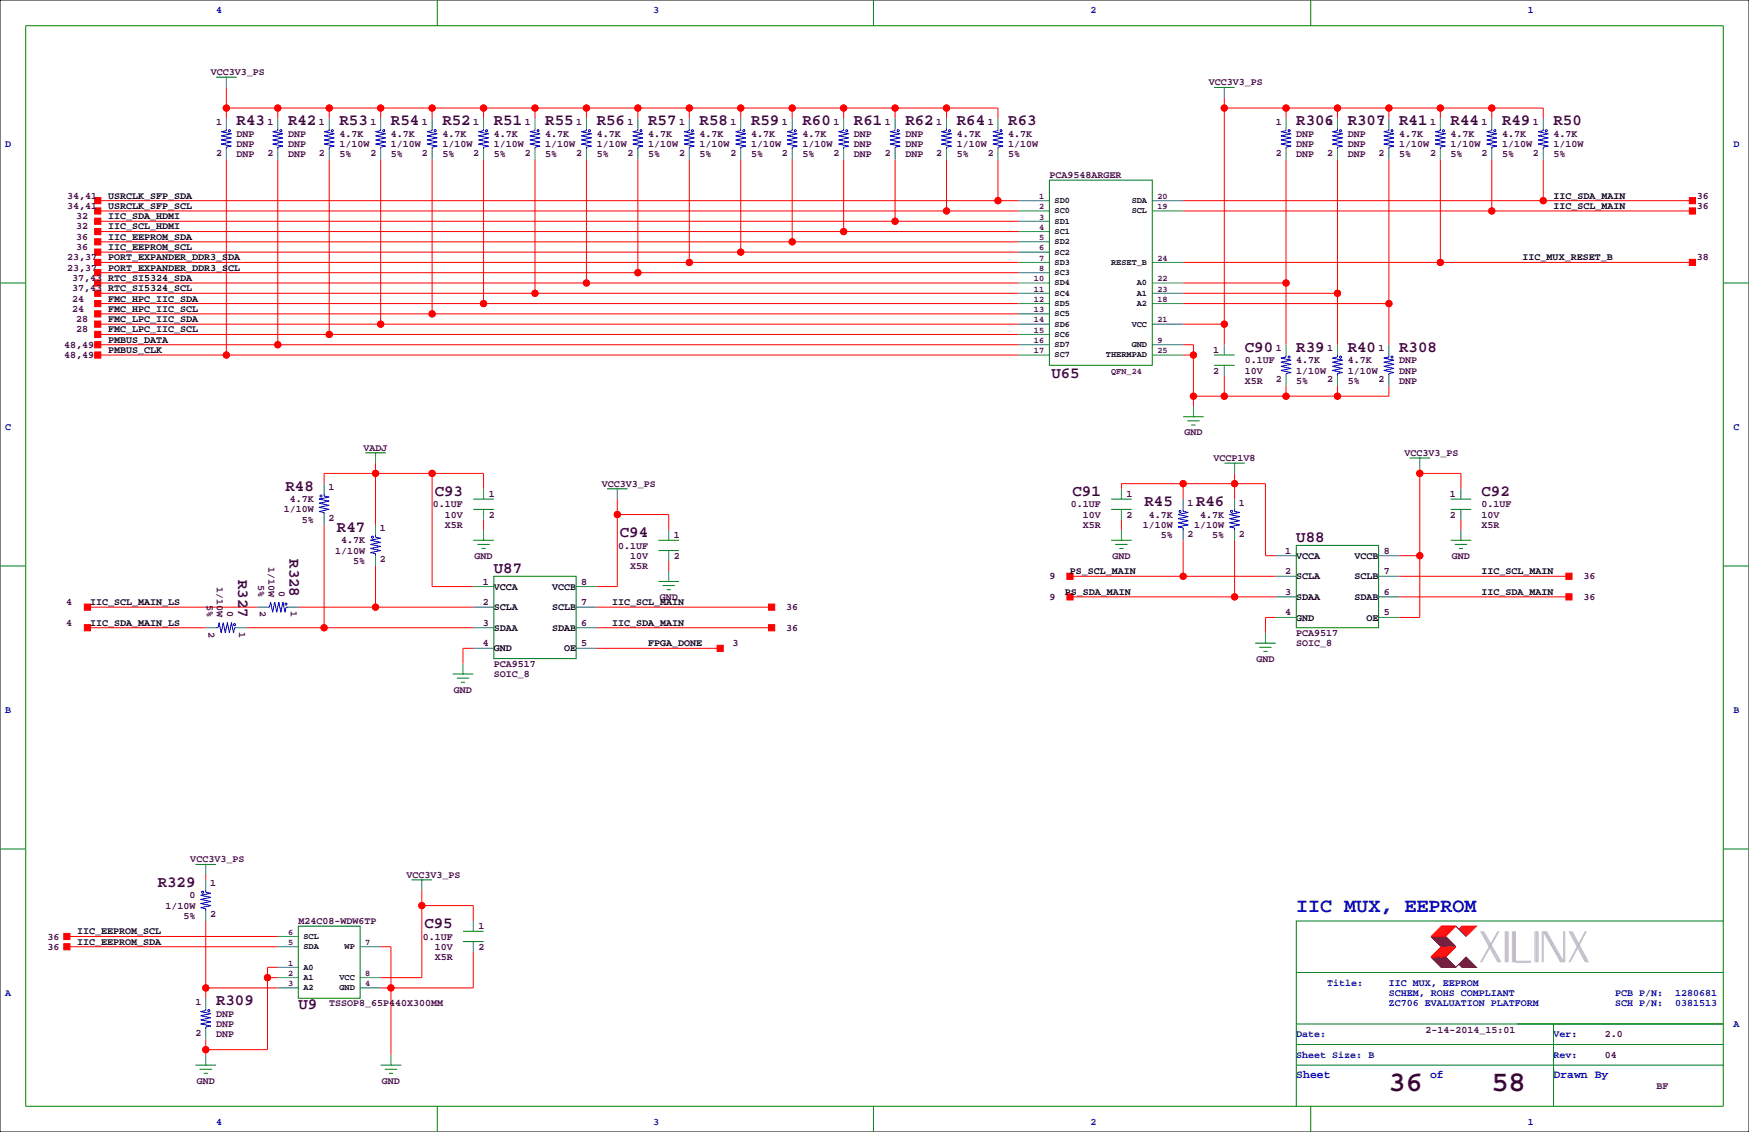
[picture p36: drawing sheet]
<svg xmlns="http://www.w3.org/2000/svg" width="432mm" height="279mm" viewBox="0 0 432 279" stroke-linecap="round" stroke-linejoin="round" font-family="sans-serif">
<defs><g id="words">
<g font-size="7.1" fill="#400040">
<text x="342.8" y="269.3">36</text>
<text x="368.2" y="269.3">58</text>
</g>
<text font-size="4.9" fill="#0000a0" x="320" y="225.1">IIC MUX, EEPROM</text>
<g font-size="3.9" fill="#400040">
<text x="58.4" y="31">R43</text>
<text x="71.1" y="31">R42</text>
<text x="83.8" y="31">R53</text>
<text x="96.5" y="31">R54</text>
<text x="109.2" y="31">R52</text>
<text x="121.9" y="31">R51</text>
<text x="134.6" y="31">R55</text>
<text x="147.3" y="31">R56</text>
<text x="160" y="31">R57</text>
<text x="172.7" y="31">R58</text>
<text x="185.4" y="31">R59</text>
<text x="198.1" y="31">R60</text>
<text x="210.8" y="31">R61</text>
<text x="223.5" y="31">R62</text>
<text x="236.2" y="31">R64</text>
<text x="248.9" y="31">R63</text>
<text x="320" y="31">R306</text>
<text x="332.7" y="31">R307</text>
<text x="345.4" y="31">R41</text>
<text x="358.1" y="31">R44</text>
<text x="370.8" y="31">R49</text>
<text x="383.5" y="31">R50</text>
<text x="307.3" y="86.8">C90</text>
<text x="320" y="86.8">R39</text>
<text x="332.7" y="86.8">R40</text>
<text x="345.4" y="86.8">R308</text>
<text x="259.6" y="93.2">U65</text>
<text x="70.5" y="121.1">R48</text>
<text x="107.3" y="122.4">C93</text>
<text x="264.8" y="122.4">C91</text>
<text x="282.6" y="124.9">R45</text>
<text x="295.3" y="124.9">R46</text>
<text x="365.8" y="122.4">C92</text>
<text x="83.2" y="131.3">R47</text>
<text x="153" y="132.6">C94</text>
<text x="320" y="133.8">U88</text>
<text x="58.8" y="143.1" transform="rotate(90 58.8 143.1)">R327</text>
<text x="71.5" y="138" transform="rotate(90 71.5 138)">R328</text>
<text x="121.9" y="141.4">U87</text>
<text x="38.9" y="218.9">R329</text>
<text x="104.8" y="229.1">C95</text>
<text x="53.3" y="248.1">R309</text>
<text x="73.7" y="249.1">U9</text>
</g>
<g font-size="2.8" fill="#0000a0">
<text x="320" y="266.1">Sheet</text>
<text x="353.1" y="266.1">of</text>
<text x="383.5" y="266.1">Drawn By</text>
</g>
<g font-size="2.5" fill="#0000a0">
<text x="53.3" y="3.3">4</text>
<text x="161.3" y="3.3">3</text>
<text x="269.2" y="3.3">2</text>
<text x="377.2" y="3.3">1</text>
<text x="1.3" y="36.3">D</text>
<text x="428" y="36.3">D</text>
<text x="1.3" y="106.2">C</text>
<text x="428" y="106.2">C</text>
<text x="1.3" y="176">B</text>
<text x="428" y="176">B</text>
<text x="1.3" y="245.9">A</text>
<text x="327.7" y="243.3">Title:</text>
<text x="342.9" y="245.9">SCHEM, ROHS COMPLIANT</text>
<text x="342.9" y="243.3">IIC MUX, EEPROM</text>
<text x="398.8" y="245.9">PCB P/N:</text>
<text x="413.6" y="245.9">1280681</text>
<text x="342.9" y="248.4">ZC706 EVALUATION PLATFORM</text>
<text x="398.8" y="248.4">SCH P/N:</text>
<text x="413.6" y="248.4">0381513</text>
<text x="320" y="256">Date:</text>
<text x="383.5" y="256">Ver:</text>
<text x="428" y="253.5">A</text>
<text x="320" y="261.1">Sheet Size: B</text>
<text x="383.5" y="261.1">Rev:</text>
<text x="53.3" y="277.6">4</text>
<text x="161.3" y="277.6">3</text>
<text x="269.2" y="277.6">2</text>
<text x="377.2" y="277.6">1</text>
</g>
<g font-size="2.5" fill="#400040">
<text x="52.1" y="18.5">VCC3V3_PS</text>
<text x="298.5" y="21.1">VCC3V3_PS</text>
<text x="53.3" y="30.8">1</text>
<text x="58.4" y="33.8">DNP</text>
<text x="66" y="30.8">1</text>
<text x="71.1" y="33.8">DNP</text>
<text x="78.7" y="30.8">1</text>
<text x="83.8" y="33.8">4.7K</text>
<text x="91.4" y="30.8">1</text>
<text x="96.5" y="33.8">4.7K</text>
<text x="104.1" y="30.8">1</text>
<text x="109.2" y="33.8">4.7K</text>
<text x="116.8" y="30.8">1</text>
<text x="121.9" y="33.8">4.7K</text>
<text x="129.5" y="30.8">1</text>
<text x="134.6" y="33.8">4.7K</text>
<text x="142.2" y="30.8">1</text>
<text x="147.3" y="33.8">4.7K</text>
<text x="154.9" y="30.8">1</text>
<text x="160" y="33.8">4.7K</text>
<text x="167.6" y="30.8">1</text>
<text x="172.7" y="33.8">4.7K</text>
<text x="180.3" y="30.8">1</text>
<text x="185.4" y="33.8">4.7K</text>
<text x="193" y="30.8">1</text>
<text x="198.1" y="33.8">4.7K</text>
<text x="205.7" y="30.8">1</text>
<text x="210.8" y="33.8">DNP</text>
<text x="218.4" y="30.8">1</text>
<text x="223.5" y="33.8">DNP</text>
<text x="231.1" y="30.8">1</text>
<text x="236.2" y="33.8">4.7K</text>
<text x="243.8" y="30.8">1</text>
<text x="248.9" y="33.8">4.7K</text>
<text x="315" y="30.8">1</text>
<text x="320" y="33.8">DNP</text>
<text x="327.7" y="30.8">1</text>
<text x="332.7" y="33.8">DNP</text>
<text x="340.4" y="30.8">1</text>
<text x="345.4" y="33.8">4.7K</text>
<text x="353.1" y="30.8">1</text>
<text x="358.1" y="33.8">4.7K</text>
<text x="365.8" y="30.8">1</text>
<text x="370.8" y="33.8">4.7K</text>
<text x="378.5" y="30.8">1</text>
<text x="383.5" y="33.8">4.7K</text>
<text x="53.3" y="38.4">2</text>
<text x="58.4" y="38.9">DNP</text>
<text x="58.4" y="36.3">DNP</text>
<text x="66" y="38.4">2</text>
<text x="71.1" y="36.3">DNP</text>
<text x="71.1" y="38.9">DNP</text>
<text x="78.7" y="38.4">2</text>
<text x="83.8" y="38.9">5%</text>
<text x="83.8" y="36.3">1/10W</text>
<text x="91.4" y="38.4">2</text>
<text x="96.5" y="36.3">1/10W</text>
<text x="96.5" y="38.9">5%</text>
<text x="104.1" y="38.4">2</text>
<text x="109.2" y="36.3">1/10W</text>
<text x="109.2" y="38.9">5%</text>
<text x="116.8" y="38.4">2</text>
<text x="121.9" y="38.9">5%</text>
<text x="121.9" y="36.3">1/10W</text>
<text x="129.5" y="38.4">2</text>
<text x="134.6" y="38.9">5%</text>
<text x="134.6" y="36.3">1/10W</text>
<text x="142.2" y="38.4">2</text>
<text x="147.3" y="36.3">1/10W</text>
<text x="147.3" y="38.9">5%</text>
<text x="154.9" y="38.4">2</text>
<text x="160" y="38.9">5%</text>
<text x="160" y="36.3">1/10W</text>
<text x="167.6" y="38.4">2</text>
<text x="172.7" y="36.3">1/10W</text>
<text x="172.7" y="38.9">5%</text>
<text x="180.3" y="38.4">2</text>
<text x="185.4" y="36.3">1/10W</text>
<text x="185.4" y="38.9">5%</text>
<text x="193" y="38.4">2</text>
<text x="198.1" y="38.9">5%</text>
<text x="198.1" y="36.3">1/10W</text>
<text x="205.7" y="38.4">2</text>
<text x="210.8" y="36.3">DNP</text>
<text x="210.8" y="38.9">DNP</text>
<text x="218.4" y="38.4">2</text>
<text x="223.5" y="38.9">DNP</text>
<text x="223.5" y="36.3">DNP</text>
<text x="231.1" y="38.4">2</text>
<text x="236.2" y="38.9">5%</text>
<text x="236.2" y="36.3">1/10W</text>
<text x="243.8" y="38.4">2</text>
<text x="248.9" y="36.3">1/10W</text>
<text x="248.9" y="38.9">5%</text>
<text x="315" y="38.4">2</text>
<text x="320" y="36.3">DNP</text>
<text x="320" y="38.9">DNP</text>
<text x="327.7" y="38.4">2</text>
<text x="332.7" y="38.9">DNP</text>
<text x="332.7" y="36.3">DNP</text>
<text x="340.4" y="38.4">2</text>
<text x="345.4" y="38.9">5%</text>
<text x="345.4" y="36.3">1/10W</text>
<text x="353.1" y="38.4">2</text>
<text x="358.1" y="36.3">1/10W</text>
<text x="358.1" y="38.9">5%</text>
<text x="365.8" y="38.4">2</text>
<text x="370.8" y="38.9">5%</text>
<text x="370.8" y="36.3">1/10W</text>
<text x="378.5" y="38.4">2</text>
<text x="383.5" y="36.3">1/10W</text>
<text x="383.5" y="38.9">5%</text>
<text x="259.1" y="43.9">PCA9548ARGER</text>
<text x="16.6" y="49">34,41</text>
<text x="16.6" y="51.6">34,41</text>
<text x="418.9" y="51.6">36</text>
<text x="418.9" y="49">36</text>
<text x="18.8" y="56.6">32</text>
<text x="18.8" y="54.1">32</text>
<text x="18.8" y="59.2">36</text>
<text x="16.6" y="64.3">23,37</text>
<text x="18.8" y="61.7">36</text>
<text x="418.9" y="64.3">38</text>
<text x="16.6" y="66.8">23,37</text>
<text x="17.8" y="69.3">37,43 RTC_SI5324_SDA</text>
<text x="17.8" y="71.9">37,43 RTC_SI5324_SCL</text>
<text x="17.8" y="77">24</text>
<text x="17.8" y="74.4">24</text>
<text x="18.8" y="79.5">28</text>
<text x="18.8" y="82">28</text>
<text x="15.9" y="88.4">48,49</text>
<text x="15.9" y="85.9">48,49</text>
<text x="299.5" y="87.1">1</text>
<text x="307.3" y="89.7">0.1UF</text>
<text x="315" y="86.7">1</text>
<text x="320" y="89.7">4.7K</text>
<text x="327.7" y="86.7">1</text>
<text x="332.7" y="89.7">4.7K</text>
<text x="340.4" y="86.7">1</text>
<text x="345.4" y="89.7">DNP</text>
<text x="299.5" y="92.2">2</text>
<text x="307.3" y="92.2">10V</text>
<text x="307.3" y="94.7">X5R</text>
<text x="315" y="94.3">2</text>
<text x="320" y="94.7">5%</text>
<text x="320" y="92.2">1/10W</text>
<text x="327.7" y="94.3">2</text>
<text x="332.7" y="92.2">1/10W</text>
<text x="332.7" y="94.7">5%</text>
<text x="340.4" y="94.3">2</text>
<text x="345.4" y="92.2">DNP</text>
<text x="345.4" y="94.7">DNP</text>
<text x="292.4" y="107.4">GND</text>
<text x="89.7" y="111.3">VADJ</text>
<text x="299.6" y="113.8">VCCP1V8</text>
<text x="346.7" y="112.5">VCC3V3_PS</text>
<text x="71.5" y="124">4.7K</text>
<text x="81.1" y="121">1</text>
<text x="106.9" y="125.2">0.1UF</text>
<text x="120.6" y="122.7">1</text>
<text x="148.6" y="120.1">VCC3V3_PS</text>
<text x="264.4" y="125.2">0.1UF</text>
<text x="278.1" y="122.7">1</text>
<text x="293.2" y="124.8">1</text>
<text x="305.9" y="124.8">1</text>
<text x="357.9" y="122.7">1</text>
<text x="365.8" y="125.2">0.1UF</text>
<text x="70.1" y="126.5">1/10W</text>
<text x="74.5" y="129">5%</text>
<text x="81.1" y="128.6">2</text>
<text x="93.8" y="131.2">1</text>
<text x="109.9" y="130.3">X5R</text>
<text x="109.9" y="127.8">10V</text>
<text x="120.6" y="127.8">2</text>
<text x="267.3" y="130.3">X5R</text>
<text x="267.3" y="127.8">10V</text>
<text x="278.1" y="127.8">2</text>
<text x="282.2" y="130.3">1/10W</text>
<text x="283.6" y="127.8">4.7K</text>
<text x="294.9" y="130.3">1/10W</text>
<text x="296.3" y="127.8">4.7K</text>
<text x="357.9" y="127.8">2</text>
<text x="365.8" y="127.8">10V</text>
<text x="365.8" y="130.3">X5R</text>
<text x="82.8" y="136.7">1/10W</text>
<text x="84.2" y="134.1">4.7K</text>
<text x="117.2" y="137.9">GND</text>
<text x="152.6" y="135.4">0.1UF</text>
<text x="155.6" y="137.9">10V</text>
<text x="166.4" y="137.9">2</text>
<text x="166.4" y="132.8">1</text>
<text x="274.6" y="137.9">GND</text>
<text x="286.6" y="132.8">5%</text>
<text x="293.2" y="132.4">2</text>
<text x="299.3" y="132.8">5%</text>
<text x="305.9" y="132.4">2</text>
<text x="317.3" y="136.7">1</text>
<text x="341.6" y="136.7">8</text>
<text x="358.5" y="137.9">GND</text>
<text x="66.3" y="139.9" transform="rotate(90 66.3 139.9)">1/10W</text>
<text x="87.2" y="139.2">5%</text>
<text x="93.8" y="138.8">2</text>
<text x="155.6" y="140.5">X5R</text>
<text x="259.1" y="142.9">9</text>
<text x="317.3" y="141.7">2</text>
<text x="341.6" y="141.7">7</text>
<text x="390.9" y="143">36</text>
<text x="16.3" y="149.4">4</text>
<text x="51" y="149.4" transform="rotate(90 51 149.4)">5%</text>
<text x="53.6" y="145" transform="rotate(90 53.6 145)">1/10W</text>
<text x="63.7" y="144.4" transform="rotate(90 63.7 144.4)">5%</text>
<text x="68.8" y="145.8" transform="rotate(90 68.8 145.8)">0</text>
<text x="119.2" y="149.4">2</text>
<text x="119.2" y="144.3">1</text>
<text x="143.5" y="149.4">7</text>
<text x="143.5" y="144.3">8</text>
<text x="162.9" y="148.1">GND</text>
<text x="259.1" y="148">9</text>
<text x="317.3" y="146.8">3</text>
<text x="341.6" y="146.8">6</text>
<text x="390.9" y="148.1">36</text>
<text x="16.3" y="154.4">4</text>
<text x="51.4" y="156" transform="rotate(90 51.4 156)">2</text>
<text x="56.1" y="150.9" transform="rotate(90 56.1 150.9)">0</text>
<text x="59.1" y="156" transform="rotate(90 59.1 156)">1</text>
<text x="64.1" y="150.9" transform="rotate(90 64.1 150.9)">2</text>
<text x="71.8" y="150.9" transform="rotate(90 71.8 150.9)">1</text>
<text x="119.2" y="154.4">3</text>
<text x="143.5" y="154.4">6</text>
<text x="194.1" y="150.6">36</text>
<text x="194.1" y="155.7">36</text>
<text x="317.3" y="151.9">4</text>
<text x="341.6" y="151.9">5</text>
<text x="119.2" y="159.5">4</text>
<text x="143.5" y="159.5">5</text>
<text x="180.9" y="159.5">3</text>
<text x="320" y="157">PCA9517</text>
<text x="320" y="159.5">SOIC_8</text>
<text x="121.9" y="164.6">PCA9517</text>
<text x="121.9" y="167.1">SOIC_8</text>
<text x="310.2" y="163.3">GND</text>
<text x="112.1" y="170.9">GND</text>
<text x="47" y="212.9">VCC3V3_PS</text>
<text x="46.8" y="221.7">0</text>
<text x="51.9" y="218.8">1</text>
<text x="100.3" y="216.7">VCC3V3_PS</text>
<text x="40.9" y="224.3">1/10W</text>
<text x="45.3" y="226.8">5%</text>
<text x="51.9" y="226.4">2</text>
<text x="11.7" y="231.9">36</text>
<text x="73.7" y="228.1">M24C08-WDW6TP</text>
<text x="104.4" y="231.9">0.1UF</text>
<text x="118.1" y="229.4">1</text>
<text x="11.7" y="234.4">36</text>
<text x="107.3" y="237">X5R</text>
<text x="107.3" y="234.4">10V</text>
<text x="118.1" y="234.4">2</text>
<text x="48.3" y="248">1</text>
<text x="53.3" y="251">DNP</text>
<text x="81.3" y="248.4">TSSOP8_65P440X300MM</text>
<text x="48.3" y="255.6">2</text>
<text x="53.3" y="256">DNP</text>
<text x="53.3" y="253.5">DNP</text>
<text x="351.9" y="255">2-14-2014_15:01</text>
<text x="396.2" y="256">2.0</text>
<text x="396.2" y="261.1">04</text>
<text x="48.6" y="267.5">GND</text>
<text x="94.3" y="267.5">GND</text>
<text x="408.9" y="268.7">BF</text>
</g>
<g font-size="2.5">
<text x="26.7" y="49">USRCLK_SFP_SDA</text>
<text x="26.7" y="51.6">USRCLK_SFP_SCL</text>
<text x="383.5" y="51.6">IIC_SCL_MAIN</text>
<text x="383.5" y="49">IIC_SDA_MAIN</text>
<text x="26.7" y="56.6">IIC_SCL_HDMI</text>
<text x="26.7" y="54.1">IIC_SDA_HDMI</text>
<text x="26.7" y="59.2">IIC_EEPROM_SDA</text>
<text x="26.7" y="64.3">PORT_EXPANDER_DDR3_SDA</text>
<text x="26.7" y="61.7">IIC_EEPROM_SCL</text>
<text x="375.9" y="64.3">IIC_MUX_RESET_B</text>
<text x="26.7" y="66.8">PORT_EXPANDER_DDR3_SCL</text>
<text x="26.7" y="77">FMC_HPC_IIC_SCL</text>
<text x="26.7" y="74.4">FMC_HPC_IIC_SDA</text>
<text x="26.7" y="79.5">FMC_LPC_IIC_SDA</text>
<text x="26.7" y="82">FMC_LPC_IIC_SCL</text>
<text x="26.7" y="87.1">PMBUS_CLK</text>
<text x="26.7" y="84.6">PMBUS_DATA</text>
<text x="320" y="137.9">VCCA</text>
<text x="334.4" y="137.9">VCCB</text>
<text x="264.2" y="141.7">PS_SCL_MAIN</text>
<text x="320" y="143">SCLA</text>
<text x="334.4" y="143">SCLB</text>
<text x="365.8" y="141.7">IIC_SCL_MAIN</text>
<text x="22.2" y="149.4">IIC_SCL_MAIN_LS</text>
<text x="121.9" y="145.5">VCCA</text>
<text x="136.3" y="145.5">VCCB</text>
<text x="151.1" y="149.4">IIC_SCL_MAIN</text>
<text x="262.9" y="146.8">PS_SDA_MAIN</text>
<text x="320" y="148.1">SDAA</text>
<text x="334.4" y="148.1">SDAB</text>
<text x="365.8" y="146.8">IIC_SDA_MAIN</text>
<text x="22.2" y="154.4">IIC_SDA_MAIN_LS</text>
<text x="121.9" y="150.6">SCLA</text>
<text x="121.9" y="155.7">SDAA</text>
<text x="136.3" y="155.7">SDAB</text>
<text x="136.3" y="150.6">SCLB</text>
<text x="151.1" y="154.4">IIC_SDA_MAIN</text>
<text x="320" y="153.2">GND</text>
<text x="337.4" y="153.2">OE</text>
<text x="121.9" y="160.8">GND</text>
<text x="139.3" y="160.8">OE</text>
<text x="160" y="159.5">FPGA_DONE</text>
<text x="19" y="230.6">IIC_EEPROM_SCL</text>
<text x="19" y="233.2">IIC_EEPROM_SDA</text>
</g>
<g font-size="2.1" fill="#400040">
<text x="256.5" y="49.1">1</text>
<text x="256.5" y="51.6">2</text>
<text x="285.8" y="51.6">19</text>
<text x="285.8" y="49.1">20</text>
<text x="256.5" y="54.2">3</text>
<text x="256.5" y="56.7">4</text>
<text x="256.5" y="59.3">5</text>
<text x="256.5" y="61.8">6</text>
<text x="256.5" y="64.3">7</text>
<text x="285.8" y="64.3">24</text>
<text x="255.3" y="69.4">10</text>
<text x="255.3" y="72">11</text>
<text x="256.5" y="66.9">8</text>
<text x="285.8" y="72">23</text>
<text x="285.8" y="69.4">22</text>
<text x="255.3" y="74.5">12</text>
<text x="255.3" y="77">13</text>
<text x="285.8" y="74.5">18</text>
<text x="255.3" y="79.6">14</text>
<text x="255.3" y="82.1">15</text>
<text x="285.8" y="79.6">21</text>
<text x="255.3" y="84.7">16</text>
<text x="255.3" y="87.2">17</text>
<text x="285.8" y="87.2">25</text>
<text x="285.8" y="84.7">9</text>
<text x="274.3" y="92.3">QFN_24</text>
<text x="71.1" y="230.7">6</text>
<text x="71.1" y="233.2">5</text>
<text x="90.2" y="233.2">7</text>
<text x="71.1" y="238.3">1</text>
<text x="71.1" y="240.9">2</text>
<text x="71.1" y="243.4">3</text>
<text x="90.2" y="240.9">8</text>
<text x="90.2" y="243.4">4</text>
</g>
<g font-size="2.1">
<text x="260.3" y="50.1">SD0</text>
<text x="260.3" y="52.7">SC0</text>
<text x="279.4" y="52.7">SCL</text>
<text x="279.4" y="50.1">SDA</text>
<text x="260.3" y="55.2">SD1</text>
<text x="260.3" y="57.7">SC1</text>
<text x="260.3" y="60.3">SD2</text>
<text x="260.3" y="62.8">SC2</text>
<text x="260.3" y="65.4">SD3</text>
<text x="274.3" y="65.4">RESET_B</text>
<text x="260.3" y="70.4">SD4</text>
<text x="260.3" y="67.9">SC3</text>
<text x="280.7" y="70.4">A0</text>
<text x="260.3" y="75.5">SD5</text>
<text x="260.3" y="73">SC4</text>
<text x="280.7" y="73">A1</text>
<text x="280.7" y="75.5">A2</text>
<text x="260.3" y="80.6">SD6</text>
<text x="260.3" y="83.1">SC6</text>
<text x="260.3" y="78.1">SC5</text>
<text x="279.4" y="80.6">VCC</text>
<text x="260.3" y="85.7">SD7</text>
<text x="260.3" y="88.2">SC7</text>
<text x="273.1" y="88.2">THERMPAD</text>
<text x="279.4" y="85.7">GND</text>
<text x="74.9" y="231.7">SCL</text>
<text x="74.9" y="234.3">SDA</text>
<text x="74.9" y="239.4">A0</text>
<text x="85.1" y="234.3">WP</text>
<text x="74.9" y="241.9">A1</text>
<text x="74.9" y="244.4">A2</text>
<text x="83.8" y="241.9">VCC</text>
<text x="83.8" y="244.4">GND</text>
</g>
</g></defs>
<path d="M0 0h431.8v279.4h-431.8z" fill="none" stroke="#000" stroke-width=".25"/>
<g fill="none" stroke="#f00" stroke-width=".25">
<path d="M55.9 26.7h190.5v2.5M55.9 21.6v7.6M55.9 39.4v48.2M68.6 26.7v2.5M68.6 39.4v45.7M81.3 26.7v2.5M81.3 39.4v43.1M94 26.7v2.5M94 39.4v40.6M106.7 26.7v2.5M106.7 39.4v38.1M119.4 26.7v2.5"/>
<path d="M119.4 39.4v35.5M132.1 26.7v2.5M132.1 39.4v33M144.8 26.7v2.5M144.8 39.4v30.4M157.5 26.7v2.5M157.5 39.4v27.9M170.2 26.7v2.5M170.2 39.4v25.4M182.9 26.7v2.5M182.9 39.4v22.8M195.6 26.7v2.5"/>
<path d="M195.6 39.4v20.3M208.3 26.7v2.5M208.3 39.4v17.8M221 26.7v2.5M221 39.4v15.2M233.7 26.7v2.5M233.7 39.4v12.7M246.4 39.4v10.1M302.3 26.7h78.7v2.5M302.3 24.1v61M317.5 26.7v2.5M317.5 39.4v45.7"/>
<path d="M330.2 26.7v2.5M330.2 39.4v45.7M342.9 26.7v2.5M342.9 39.4v45.7M355.6 26.7v2.5M355.6 39.4v25.4M368.3 26.7v2.5M368.3 39.4v12.7M381 39.4v10.1M24.1 49.5h227.4M24.1 52.1h227.4M24.1 59.7h227.4"/>
<path d="M24.1 54.6h227.4M24.1 57.2h227.4M292.1 49.5h125.7M292.1 52.1h125.7M24.1 72.4h227.4M24.1 74.9h227.4M24.1 69.8h227.4M24.1 64.8h227.4M24.1 62.2h227.4M24.1 77.5h227.4M24.1 67.3h227.4M292.1 72.4h38.1"/>
<path d="M292.1 74.9h50.8M292.1 69.8h25.4M292.1 64.8h125.7M24.1 80h227.4M24.1 85.1h227.4M24.1 87.6h227.4M24.1 82.5h227.4M292.1 80h10.2M292.1 85.1h2.5v15.2M292.1 87.6h2.5M302.3 92.7v5.1M317.5 95.2v2.6"/>
<path d="M330.2 95.2v2.6M342.9 95.2v2.6h-48.3M80 119.4v-2.6h39.4v3.9M92.7 114.3v15.2M106.7 116.8v28h10.1M292.1 119.4v3.8M304.8 116.8v6.4M350.5 116.8h10.2v3.9M350.5 115.6v36.8h-5.1M80 129.5v25.4M92.7 139.7v10.2M119.4 128.3v2.5"/>
<path d="M152.4 127h12.7v3.8M152.4 123.2v21.6h-5.1M165.1 138.4v2.6M276.9 120.7v-1.3h35.5v17.8h2.6M276.9 128.3v2.5M292.1 133.3v8.9M304.8 133.3v14M345.4 137.2h5.1M360.7 128.3v2.5M21.6 154.9h29.2M21.6 149.9h41.9M61 154.9h55.8"/>
<path d="M73.7 149.9h43.1M147.3 154.9h43.2M147.3 149.9h43.2M264.2 142.2h50.8M264.2 147.3h50.8M315 152.4h-2.6v3.8M345.4 142.2h41.9M345.4 147.3h41.9M116.8 160h-2.5v3.8M147.3 160h30.5M50.8 215.9v1.3M104.1 219.7v21.6h-10.1"/>
<path d="M16.5 233.7h52.1M16.5 231.1h52.1M50.8 227.3v19.1M68.6 238.8h-2.6v20.3h-15.2M94 233.7h2.5v26.6M104.1 223.5h12.7v3.8M116.8 234.9v8.9h-22.8M355.9 233.7l-2.6 2.5h3.6l2.5-2.5M355.9 228.6h3.5l-2.5 2.5h-3.6zM356.1 233.7l-2.5 2.5M356.1 228.6l-2.5 2.5M356.4 233.7l-2.6 2.5"/>
<path d="M356.4 228.6l-2.6 2.5M356.6 233.7l-2.5 2.5M356.6 228.6l-2.5 2.5M356.9 233.7l-2.6 2.5M356.9 228.6l-2.6 2.5M357.1 233.7l-2.5 2.5M357.1 228.6l-2.5 2.5M357.4 233.7l-2.6 2.5M357.4 228.6l-2.6 2.5M357.6 233.7l-2.5 2.5M357.6 228.6l-2.5 2.5M357.9 233.7l-2.6 2.5"/>
<path d="M357.9 228.6l-2.6 2.5M358.1 233.7l-2.5 2.5M358.1 228.6l-2.5 2.5M358.4 233.7l-2.5 2.5M358.4 228.6l-2.5 2.5M358.6 233.7l-2.5 2.5M358.6 228.6l-2.5 2.5M358.9 233.7l-2.5 2.5M358.9 228.6l-2.5 2.5M359.2 233.7l-2.6 2.5M359.2 228.6l-2.6 2.5M360.2 229.4l.7-.8h3.6l-2.6 2.5"/>
<path d="M361.2 228.6l-.8 .8M361.4 228.6l-1 1M361.7 228.6l-1 1M361.9 228.6l-1.2 1.3M362.2 228.6l-1.3 1.3M362.5 228.6l-1.6 1.5M362.7 228.6l-1.5 1.5M363 228.6l-1.8 1.8M363.2 228.6l-1.8 1.8M363.5 228.6l-2.1 2M363.7 228.6l-2 2M364 228.6l-2.3 2.3"/>
<path d="M364.2 228.6l-2.3 2.3M50.8 256.5v3.8M50.8 243.8h17.8M66 241.3h2.6"/>
<circle cx="55.9" cy="26.7" r=".76"/>
<circle cx="68.6" cy="26.7" r=".76"/>
<circle cx="81.3" cy="26.7" r=".76"/>
<circle cx="94" cy="26.7" r=".76"/>
<circle cx="106.7" cy="26.7" r=".76"/>
<circle cx="119.4" cy="26.7" r=".76"/>
<circle cx="132.1" cy="26.7" r=".76"/>
<circle cx="144.8" cy="26.7" r=".76"/>
<circle cx="157.5" cy="26.7" r=".76"/>
<circle cx="170.2" cy="26.7" r=".76"/>
<circle cx="182.9" cy="26.7" r=".76"/>
<circle cx="195.6" cy="26.7" r=".76"/>
<circle cx="208.3" cy="26.7" r=".76"/>
<circle cx="221" cy="26.7" r=".76"/>
<circle cx="233.7" cy="26.7" r=".76"/>
<circle cx="302.3" cy="26.7" r=".76"/>
<circle cx="317.5" cy="26.7" r=".76"/>
<circle cx="330.2" cy="26.7" r=".76"/>
<circle cx="342.9" cy="26.7" r=".76"/>
<circle cx="355.6" cy="26.7" r=".76"/>
<circle cx="368.3" cy="26.7" r=".76"/>
<circle cx="195.6" cy="59.7" r=".76"/>
<circle cx="208.3" cy="57.1" r=".76"/>
<circle cx="221" cy="54.6" r=".76"/>
<circle cx="233.7" cy="52.1" r=".76"/>
<circle cx="246.4" cy="49.5" r=".76"/>
<circle cx="368.3" cy="52.1" r=".76"/>
<circle cx="381" cy="49.5" r=".76"/>
<circle cx="106.7" cy="77.5" r=".76"/>
<circle cx="119.4" cy="74.9" r=".76"/>
<circle cx="132.1" cy="72.4" r=".76"/>
<circle cx="144.8" cy="69.8" r=".76"/>
<circle cx="157.5" cy="67.3" r=".76"/>
<circle cx="170.2" cy="64.8" r=".76"/>
<circle cx="182.9" cy="62.2" r=".76"/>
<circle cx="317.5" cy="69.8" r=".76"/>
<circle cx="330.2" cy="72.4" r=".76"/>
<circle cx="342.9" cy="74.9" r=".76"/>
<circle cx="355.6" cy="64.8" r=".76"/>
<circle cx="55.9" cy="87.6" r=".76"/>
<circle cx="68.6" cy="85.1" r=".76"/>
<circle cx="81.3" cy="82.5" r=".76"/>
<circle cx="94" cy="80" r=".76"/>
<circle cx="294.6" cy="97.8" r=".76"/>
<circle cx="294.6" cy="87.6" r=".76"/>
<circle cx="302.3" cy="97.8" r=".76"/>
<circle cx="302.3" cy="80" r=".76"/>
<circle cx="317.5" cy="97.8" r=".76"/>
<circle cx="330.2" cy="97.8" r=".76"/>
<circle cx="92.7" cy="116.8" r=".76"/>
<circle cx="106.7" cy="116.8" r=".76"/>
<circle cx="292.1" cy="119.4" r=".76"/>
<circle cx="304.8" cy="119.4" r=".76"/>
<circle cx="350.5" cy="116.8" r=".76"/>
<circle cx="152.4" cy="127" r=".76"/>
<circle cx="350.5" cy="137.2" r=".76"/>
<circle cx="80" cy="154.9" r=".76"/>
<circle cx="92.7" cy="149.9" r=".76"/>
<circle cx="292.1" cy="142.2" r=".76"/>
<circle cx="304.8" cy="147.3" r=".76"/>
<circle cx="104.1" cy="223.5" r=".76"/>
<circle cx="50.8" cy="259.1" r=".76"/>
<circle cx="50.8" cy="243.8" r=".76"/>
<circle cx="66" cy="241.3" r=".76"/>
<circle cx="96.5" cy="243.8" r=".76"/>
</g>
<g fill="#f00" stroke="#f00" stroke-width=".25">
<path d="M15.7 232.9h1.6v1.5h-1.6z" fill-rule="evenodd"/>
<path d="M23.4 71.6h1.5v1.6h-1.5z" fill-rule="evenodd"/>
<path d="M189.7 154.2h1.6v1.5h-1.6z" fill-rule="evenodd"/>
<path d="M189.7 149.1h1.6v1.5h-1.6z" fill-rule="evenodd"/>
<path d="M20.8 149.1h1.6v1.5h-1.6z" fill-rule="evenodd"/>
<path d="M20.8 154.2h1.6v1.5h-1.6z" fill-rule="evenodd"/>
<path d="M417.1 64h1.5v1.5h-1.5z" fill-rule="evenodd"/>
<path d="M23.4 81.8h1.5v1.5h-1.5z" fill-rule="evenodd"/>
<path d="M417.1 48.8h1.5v1.5h-1.5z" fill-rule="evenodd"/>
<path d="M417.1 51.3h1.5v1.5h-1.5z" fill-rule="evenodd"/>
<path d="M177 159.3h1.6v1.5h-1.6z" fill-rule="evenodd"/>
<path d="M386.6 141.5h1.5v1.5h-1.5z" fill-rule="evenodd"/>
<path d="M386.6 146.6h1.5v1.5h-1.5z" fill-rule="evenodd"/>
<path d="M263.4 146.6h1.5v1.5h-1.5z" fill-rule="evenodd"/>
<path d="M23.4 58.9h1.5v1.6h-1.5z" fill-rule="evenodd"/>
<path d="M23.4 61.5h1.5v1.5h-1.5z" fill-rule="evenodd"/>
<path d="M15.7 230.4h1.6v1.5h-1.6z" fill-rule="evenodd"/>
<path d="M23.4 69.1h1.5v1.5h-1.5z" fill-rule="evenodd"/>
<path d="M263.4 141.5h1.5v1.5h-1.5z" fill-rule="evenodd"/>
<path d="M23.4 74.2h1.5v1.5h-1.5z" fill-rule="evenodd"/>
<path d="M23.4 76.7h1.5v1.5h-1.5z" fill-rule="evenodd"/>
<path d="M23.4 79.2h1.5v1.6h-1.5z" fill-rule="evenodd"/>
<path d="M23.4 53.8h1.5v1.6h-1.5z" fill-rule="evenodd"/>
<path d="M23.4 56.4h1.5v1.5h-1.5z" fill-rule="evenodd"/>
<path d="M23.4 84.3h1.5v1.6h-1.5z" fill-rule="evenodd"/>
<path d="M23.4 86.9h1.5v1.5h-1.5z" fill-rule="evenodd"/>
<path d="M23.4 66.5h1.5v1.6h-1.5z" fill-rule="evenodd"/>
<path d="M23.4 51.3h1.5v1.5h-1.5z" fill-rule="evenodd"/>
<path d="M23.4 48.8h1.5v1.5h-1.5z" fill-rule="evenodd"/>
<path d="M23.4 64h1.5v1.5h-1.5z" fill-rule="evenodd"/>
<circle cx="132.1" cy="72.4" r=".76"/>
<circle cx="106.7" cy="26.7" r=".76"/>
<circle cx="119.4" cy="26.7" r=".76"/>
<circle cx="94" cy="26.7" r=".76"/>
<circle cx="81.3" cy="26.7" r=".76"/>
<circle cx="55.9" cy="26.7" r=".76"/>
<circle cx="68.6" cy="26.7" r=".76"/>
<circle cx="144.8" cy="26.7" r=".76"/>
<circle cx="132.1" cy="26.7" r=".76"/>
<circle cx="157.5" cy="26.7" r=".76"/>
<circle cx="170.2" cy="26.7" r=".76"/>
<circle cx="182.9" cy="26.7" r=".76"/>
<circle cx="195.6" cy="26.7" r=".76"/>
<circle cx="208.3" cy="26.7" r=".76"/>
<circle cx="221" cy="26.7" r=".76"/>
<circle cx="233.7" cy="26.7" r=".76"/>
<circle cx="355.6" cy="26.7" r=".76"/>
<circle cx="302.3" cy="80" r=".76"/>
<circle cx="302.3" cy="26.7" r=".76"/>
<circle cx="317.5" cy="26.7" r=".76"/>
<circle cx="330.2" cy="26.7" r=".76"/>
<circle cx="342.9" cy="26.7" r=".76"/>
<circle cx="368.3" cy="26.7" r=".76"/>
<circle cx="50.8" cy="243.8" r=".76"/>
<circle cx="104.1" cy="223.5" r=".76"/>
<circle cx="96.5" cy="243.8" r=".76"/>
<circle cx="66" cy="241.3" r=".76"/>
<circle cx="50.8" cy="259.1" r=".76"/>
<circle cx="152.4" cy="127" r=".76"/>
<circle cx="92.7" cy="149.9" r=".76"/>
<circle cx="80" cy="154.9" r=".76"/>
<circle cx="304.8" cy="119.4" r=".76"/>
<circle cx="292.1" cy="119.4" r=".76"/>
<circle cx="342.9" cy="74.9" r=".76"/>
<circle cx="330.2" cy="72.4" r=".76"/>
<circle cx="317.5" cy="69.8" r=".76"/>
<circle cx="330.2" cy="97.8" r=".76"/>
<circle cx="317.5" cy="97.8" r=".76"/>
<circle cx="294.6" cy="97.8" r=".76"/>
<circle cx="294.6" cy="87.6" r=".76"/>
<circle cx="302.3" cy="97.8" r=".76"/>
<circle cx="355.6" cy="64.8" r=".76"/>
<circle cx="81.3" cy="82.5" r=".76"/>
<circle cx="381" cy="49.5" r=".76"/>
<circle cx="368.3" cy="52.1" r=".76"/>
<circle cx="350.5" cy="116.8" r=".76"/>
<circle cx="350.5" cy="137.2" r=".76"/>
<circle cx="304.8" cy="147.3" r=".76"/>
<circle cx="92.7" cy="116.8" r=".76"/>
<circle cx="106.7" cy="116.8" r=".76"/>
<circle cx="195.6" cy="59.7" r=".76"/>
<circle cx="182.9" cy="62.2" r=".76"/>
<circle cx="144.8" cy="69.8" r=".76"/>
<circle cx="292.1" cy="142.2" r=".76"/>
<circle cx="119.4" cy="74.9" r=".76"/>
<circle cx="106.7" cy="77.5" r=".76"/>
<circle cx="94" cy="80" r=".76"/>
<circle cx="221" cy="54.6" r=".76"/>
<circle cx="208.3" cy="57.1" r=".76"/>
<circle cx="68.6" cy="85.1" r=".76"/>
<circle cx="55.9" cy="87.6" r=".76"/>
<circle cx="157.5" cy="67.3" r=".76"/>
<circle cx="233.7" cy="52.1" r=".76"/>
<circle cx="246.4" cy="49.5" r=".76"/>
<circle cx="170.2" cy="64.8" r=".76"/>
</g>
<g fill="none" stroke="#008080" stroke-width=".25">
<path d="M55.9 19.1v2.5M55.9 29.2v2.6M55.9 36.8v2.6M68.6 29.2v2.6M68.6 36.8v2.6M81.3 29.2v2.6M81.3 36.8v2.6M94 29.2v2.6M94 36.8v2.6M106.7 29.2v2.6M106.7 36.8v2.6M119.4 29.2v2.6"/>
<path d="M119.4 36.8v2.6M132.1 29.2v2.6M132.1 36.8v2.6M144.8 29.2v2.6M144.8 36.8v2.6M157.5 29.2v2.6M157.5 36.8v2.6M170.2 29.2v2.6M170.2 36.8v2.6M182.9 29.2v2.6M182.9 36.8v2.6M195.6 29.2v2.6"/>
<path d="M195.6 36.8v2.6M208.3 29.2v2.6M208.3 36.8v2.6M221 29.2v2.6M221 36.8v2.6M233.7 29.2v2.6M233.7 36.8v2.6M246.4 29.2v2.6M246.4 36.8v2.6M302.3 21.6v2.5M317.5 29.2v2.6M317.5 36.8v2.6"/>
<path d="M330.2 29.2v2.6M330.2 36.8v2.6M342.9 29.2v2.6M342.9 36.8v2.6M355.6 29.2v2.6M355.6 36.8v2.6M368.3 29.2v2.6M368.3 36.8v2.6M381 29.2v2.6M381 36.8v2.6M251.5 49.5h7.6M251.5 52.1h7.6"/>
<path d="M251.5 54.6h7.6M251.5 57.2h7.6M251.5 59.7h7.6M284.5 49.5h7.6M284.5 52.1h7.6M251.5 62.2h7.6M251.5 74.9h7.6M251.5 77.5h7.6M251.5 69.8h7.6M251.5 72.4h7.6M251.5 67.3h7.6M251.5 64.8h7.6"/>
<path d="M284.5 74.9h7.6M284.5 69.8h7.6M284.5 72.4h7.6M284.5 64.8h7.6M251.5 87.6h7.6M251.5 85.1h7.6M251.5 80h7.6M251.5 82.5h7.6M284.5 87.6h7.6M284.5 85.1h7.6M284.5 80h7.6M302.3 85.1v2.5"/>
<path d="M302.3 90.2v2.5M317.5 85.1v2.5M317.5 92.7v2.5M330.2 85.1v2.5M330.2 92.7v2.5M342.9 85.1v2.5M342.9 92.7v2.5M80 119.4v2.5M92.7 111.8v2.5M294.6 100.3v2.6M304.8 114.3v2.5M350.5 113v2.6"/>
<path d="M80 127v2.5M92.7 129.5v2.6M92.7 137.2v2.5M119.4 120.7v2.5M119.4 125.7v2.6M119.4 130.8v2.5M152.4 120.7v2.5M165.1 130.8v2.5M165.1 135.9v2.5M276.9 120.7v2.5M276.9 125.7v2.6M276.9 130.8v2.5"/>
<path d="M292.1 123.2v2.5M292.1 130.8v2.5M304.8 123.2v2.5M304.8 130.8v2.5M315 137.2h5M340.4 137.2h5M360.7 120.7v2.5M360.7 125.7v2.6M360.7 130.8v2.5M50.8 154.9h2.5M58.4 154.9h2.6M63.5 149.9h2.5"/>
<path d="M71.1 149.9h2.6M116.8 154.9h5.1M116.8 144.8h5.1M116.8 149.9h5.1M142.2 154.9h5.1M142.2 144.8h5.1M142.2 149.9h5.1M165.1 141v2.5M312.4 156.2v2.6M315 142.2h5M315 147.3h5M315 152.4h5"/>
<path d="M340.4 142.2h5M340.4 147.3h5M340.4 152.4h5M114.3 163.8v2.6M116.8 160h5.1M142.2 160h5.1M50.8 213.4v2.5M50.8 217.2v2.5M104.1 217.2v2.5M50.8 224.8v2.5M68.6 231.1h5.1M68.6 233.7h5.1"/>
<path d="M68.6 238.8h5.1M88.9 233.7h5.1M116.8 227.3v2.6M116.8 232.4v2.5M50.8 246.4v2.5M50.8 254v2.5M68.6 241.3h5.1M68.6 243.8h5.1M88.9 241.3h5.1M88.9 243.8h5.1M50.8 260.3v2.6M96.5 260.3v2.6"/>
</g>
<g fill="none" stroke="#00f" stroke-width=".25">
<path d="M55.9 31.8v.5l-1.3 .2 2.5 .5-2.5 .5 2.5 .5-2.5 .5 2.5 .6-2.5 .5 2.5 .5-1.2 .2v.5M68.6 31.8v.5l-1.3 .2 2.5 .5-2.5 .5 2.5 .5-2.5 .5 2.5 .6-2.5 .5 2.5 .5-1.2 .2v.5M81.3 31.8v.5l-1.3 .2 2.5 .5-2.5 .5 2.5 .5-2.5 .5 2.5 .6-2.5 .5 2.5 .5-1.2 .2v.5M94 31.8v.5l-1.3 .2 2.5 .5-2.5 .5 2.5 .5-2.5 .5 2.5 .6-2.5 .5 2.5 .5-1.2 .2v.5M106.7 31.8v.5l-1.3 .2 2.5 .5-2.5 .5 2.5 .5-2.5 .5 2.5 .6-2.5 .5 2.5 .5-1.2 .2v.5M119.4 31.8v.5l-1.3 .2 2.5 .5-2.5 .5 2.5 .5-2.5 .5 2.5 .6-2.5 .5 2.5 .5-1.2 .2v.5M132.1 31.8v.5l-1.3 .2 2.5 .5-2.5 .5 2.5 .5-2.5 .5 2.5 .6-2.5 .5 2.5 .5-1.2 .2v.5M144.8 31.8v.5l-1.3 .2 2.5 .5-2.5 .5 2.5 .5-2.5 .5 2.5 .6-2.5 .5 2.5 .5-1.2 .2v.5M157.5 31.8v.5l-1.3 .2 2.5 .5-2.5 .5 2.5 .5-2.5 .5 2.5 .6-2.5 .5 2.5 .5-1.2 .2v.5M170.2 31.8v.5l-1.3 .2 2.5 .5-2.5 .5 2.5 .5-2.5 .5 2.5 .6-2.5 .5 2.5 .5-1.2 .2v.5M182.9 31.8v.5l-1.3 .2 2.5 .5-2.5 .5 2.5 .5-2.5 .5 2.5 .6-2.5 .5 2.5 .5-1.2 .2v.5M195.6 31.8v.5l-1.3 .2 2.5 .5-2.5 .5 2.5 .5-2.5 .5 2.5 .6-2.5 .5 2.5 .5-1.2 .2v.5"/>
<path d="M208.3 31.8v.5l-1.3 .2 2.5 .5-2.5 .5 2.5 .5-2.5 .5 2.5 .6-2.5 .5 2.5 .5-1.2 .2v.5M221 31.8v.5l-1.3 .2 2.5 .5-2.5 .5 2.5 .5-2.5 .5 2.5 .6-2.5 .5 2.5 .5-1.2 .2v.5M233.7 31.8v.5l-1.3 .2 2.5 .5-2.5 .5 2.5 .5-2.5 .5 2.5 .6-2.5 .5 2.5 .5-1.2 .2v.5M246.4 31.8v.5l-1.3 .2 2.5 .5-2.5 .5 2.5 .5-2.5 .5 2.5 .6-2.5 .5 2.5 .5-1.2 .2v.5M317.5 31.8v.5l-1.3 .2 2.6 .5-2.6 .5 2.6 .5-2.6 .5 2.6 .6-2.6 .5 2.6 .5-1.3 .2v.5M330.2 31.8v.5l-1.3 .2 2.6 .5-2.6 .5 2.6 .5-2.6 .5 2.6 .6-2.6 .5 2.6 .5-1.3 .2v.5M342.9 31.8v.5l-1.3 .2 2.6 .5-2.6 .5 2.6 .5-2.6 .5 2.6 .6-2.6 .5 2.6 .5-1.3 .2v.5M355.6 31.8v.5l-1.3 .2 2.6 .5-2.6 .5 2.6 .5-2.6 .5 2.6 .6-2.6 .5 2.6 .5-1.3 .2v.5M368.3 31.8v.5l-1.3 .2 2.6 .5-2.6 .5 2.6 .5-2.6 .5 2.6 .6-2.6 .5 2.6 .5-1.3 .2v.5M381 31.8v.5l-1.3 .2 2.6 .5-2.6 .5 2.6 .5-2.6 .5 2.6 .6-2.6 .5 2.6 .5-1.3 .2v.5M317.5 87.6v.5l-1.3 .3 2.6 .5-2.6 .5 2.6 .5-2.6 .5 2.6 .5-2.6 .5 2.6 .5-1.3 .3v.5M330.2 87.6v.5l-1.3 .3 2.6 .5-2.6 .5 2.6 .5-2.6 .5 2.6 .5-2.6 .5 2.6 .5-1.3 .3v.5"/>
<path d="M342.9 87.6v.5l-1.3 .3 2.6 .5-2.6 .5 2.6 .5-2.6 .5 2.6 .5-2.6 .5 2.6 .5-1.3 .3v.5M80 121.9v.5l1.3 .3-2.6 .5 2.6 .5-2.6 .5 2.6 .5-2.6 .5 2.6 .5-2.6 .5 1.3 .3v.5M92.7 132.1v.5l1.3 .2-2.6 .5 2.6 .6-2.6 .5 2.6 .5-2.6 .5 2.6 .5-2.6 .5 1.3 .3v.5M292.1 125.7v.5l1.3 .3-2.6 .5 2.6 .5-2.6 .5 2.6 .5-2.6 .5 2.6 .5-2.6 .5 1.3 .3v.5M304.8 125.7v.5l1.3 .3-2.6 .5 2.6 .5-2.6 .5 2.6 .5-2.6 .5 2.6 .5-2.6 .5 1.3 .3v.5M53.3 154.9h.5l.3-1.2 .5 2.5 .5-2.5 .5 2.5 .5-2.5 .5 2.5 .5-2.5 .6 2.5 .2-1.3h.5M66 149.9h.5l.3-1.3 .5 2.5 .5-2.5 .5 2.5 .5-2.5 .5 2.5 .5-2.5 .6 2.5 .2-1.2h.5M50.8 219.7v.5l1.3 .3-2.6 .5 2.6 .5-2.6 .5 2.6 .5-2.6 .5 2.6 .5-2.6 .5 1.3 .3v.5M50.8 248.9v.5l-1.3 .3 2.6 .5-2.6 .5 2.6 .5-2.6 .5 2.6 .5-2.6 .5 2.6 .5-1.3 .3v.5"/>
<circle cx="56.6" cy="32.3" r=".25"/>
<circle cx="69.3" cy="32.3" r=".25"/>
<circle cx="82" cy="32.3" r=".25"/>
<circle cx="94.7" cy="32.3" r=".25"/>
<circle cx="107.4" cy="32.3" r=".25"/>
<circle cx="120.1" cy="32.3" r=".25"/>
<circle cx="132.8" cy="32.3" r=".25"/>
<circle cx="145.5" cy="32.3" r=".25"/>
<circle cx="158.2" cy="32.3" r=".25"/>
<circle cx="170.9" cy="32.3" r=".25"/>
<circle cx="183.6" cy="32.3" r=".25"/>
<circle cx="196.3" cy="32.3" r=".25"/>
<circle cx="209" cy="32.3" r=".25"/>
<circle cx="221.7" cy="32.3" r=".25"/>
<circle cx="234.4" cy="32.3" r=".25"/>
<circle cx="247.1" cy="32.3" r=".25"/>
<circle cx="318.3" cy="32.3" r=".25"/>
<circle cx="331" cy="32.3" r=".25"/>
<circle cx="343.7" cy="32.3" r=".25"/>
<circle cx="356.4" cy="32.3" r=".25"/>
<circle cx="369.1" cy="32.3" r=".25"/>
<circle cx="381.8" cy="32.3" r=".25"/>
<circle cx="318.3" cy="88.1" r=".25"/>
<circle cx="331" cy="88.1" r=".25"/>
<circle cx="343.7" cy="88.1" r=".25"/>
<circle cx="79.2" cy="122.4" r=".25"/>
<circle cx="91.9" cy="132.6" r=".25"/>
<circle cx="291.3" cy="126.2" r=".25"/>
<circle cx="304" cy="126.2" r=".25"/>
<circle cx="57.9" cy="154.2" r=".25"/>
<circle cx="70.6" cy="149.1" r=".25"/>
<circle cx="50" cy="220.2" r=".25"/>
<circle cx="51.6" cy="249.4" r=".25"/>
</g>
<g fill="none" stroke="#008000" stroke-width=".25">
<path d="M6.3 6.4h419.1v266.6h-419.1zM53.3 19.1h5.1M55.9 19.1h.1M107.9 0v6.4M215.6 0v6.4M323.6 0v6.4M299.7 21.6h5.1M302.3 21.6h.1M259.1 44.4h25.4v45.8h-25.4zM0 69.8h6.3M425.4 69.8h6.4M299.7 90.2h5.1"/>
<path d="M299.7 87.6h5.1M90.2 111.8h5M92.7 111.8h.1M292.1 102.9h5.1M293.1 103.9h3.1M294.1 104.9h1M294.6 102.9h.1M302.3 114.3h5M304.8 114.3h.1M348 113h5.1M350.5 113h.1M0 139.7h6.3"/>
<path d="M116.8 133.3h5.1M116.8 125.7h5.1M116.8 123.2h5.1M117.9 134.4h3M118.9 135.4h1M119.4 133.3h.1M149.9 120.7h5M152.4 120.7h.1M162.6 133.3h5M162.6 135.9h5M274.3 133.3h5.1M274.3 125.7h5.1"/>
<path d="M274.3 123.2h5.1M275.3 134.4h3.1M276.4 135.4h1M276.9 133.3h.1M320 134.6h20.4v20.3h-20.4zM358.1 133.3h5.1M358.1 125.7h5.1M358.1 123.2h5.1M359.2 134.4h3M360.2 135.4h1M360.7 133.3h.1M425.4 139.7h6.4"/>
<path d="M121.9 142.2h20.3v20.4h-20.3zM162.6 143.5h5M163.6 144.5h3M164.6 145.5h1M165.1 143.5h.1M309.9 158.8h5.1M310.9 159.8h3M312.4 158.8h.1M111.8 166.4h5M112.8 167.4h3M113.8 168.4h1M114.3 166.4h.1"/>
<path d="M311.9 160.8h1M0 209.5h6.3M48.3 213.4h5M50.8 213.4h.1M101.6 217.2h5.1M104.1 217.2h.1M425.4 209.5h6.4M73.7 228.6h15.2v17.8h-15.2zM114.3 232.4h5.1M114.3 229.9h5.1M425.4 227.3h-105.4v35.6M320 257.8h105.4"/>
<path d="M320 252.7h105.4M320 240h105.4M383.5 252.7v20.3M48.3 262.9h5M49.3 263.9h3M50.3 264.9h1M50.8 262.9h.1M94 262.9h5.1M95 263.9h3M96 264.9h1M96.5 262.9h.1M107.9 273v6.4"/>
<path d="M215.6 273v6.4M320 262.9h105.4M320 262.9v10.1M323.6 273v6.4M383.5 264.2h.1"/>
</g>
<g fill="none" stroke="#800000" stroke-width=".25">
<path d="M353.3 236.2l2.6 2.6h3.5M353.3 231.1l2.6 2.6M353.6 231.1l2.5 2.6M353.6 236.2l2.5 2.6M353.8 231.1l2.6 2.6M353.8 236.2l2.6 2.6M354.1 231.1l2.5 2.6M354.1 236.2l2.5 2.6M354.3 231.1l2.6 2.6M354.3 236.2l2.6 2.6M354.6 231.1l2.5 2.6M354.6 236.2l2.5 2.6"/>
<path d="M354.8 231.1l2.6 2.6M354.8 236.2l2.6 2.6M355.1 231.1l2.5 2.6M355.1 236.2l2.5 2.6M355.3 231.1l2.6 2.6M355.3 236.2l2.6 2.6M355.6 231.1l2.5 2.6M355.6 236.2l2.5 2.6M355.9 231.1l2.5 2.6M355.9 236.2l2.5 2.6M356.1 231.1l2.5 2.6M356.1 236.2l2.5 2.6"/>
<path d="M356.4 231.1l2.5 2.6M356.4 236.2l2.5 2.6M356.6 231.1l2.6 2.6M356.6 236.2l2.6 2.6M356.9 231.1l2.5 2.6M356.9 236.2l2.5 2.6M359.4 228.6l2.5 2.5M360.2 238l.7 .8h3.6l-2.6-2.6-2.5 2.6M360.4 237.7l1 1.1M360.4 238l.8 .8M360.7 237.5l1.2 1.3M360.7 237.7l1 1.1"/>
<path d="M360.9 237.2l1.6 1.6M360.9 237.5l1.3 1.3M361.2 237l1.8 1.8M361.2 237.2l1.5 1.6M361.4 236.7l2.1 2.1M361.4 237l1.8 1.8M361.7 236.5l2.3 2.3M361.7 236.7l2 2.1M361.9 236.5l2.3 2.3"/>
</g>
<g fill="none" stroke="#c0c0c0" stroke-width=".25">
<path d="M365.5 229.9l4.3 7.6M365.8 229.9l4.3 7.6M366 229.9l4.3 7.6M366.3 229.9l4.3 7.6M369.8 229.9l-4.3 7.6M370.1 229.9l-4.3 7.6M371.6 229.9v7.6M371.9 229.9v7.6M372.1 229.9v7.6M372.4 229.9v7.6M373.4 229.9v7.6M373.6 229.9v7.6"/>
<path d="M373.9 229.9v7.6M374.1 229.9v7.6h3.9M374.1 237.2h3.9M379 229.9v7.6M379.2 229.9v7.6M379.5 229.9v7.6M379.7 229.9v7.6M380.7 229.9v7.6M381 237.5v-7.6l4.3 7.6M381.3 229.9l4.3 7.6M381.5 229.9l4.3 7.6M381.8 229.9l4.3 7.6v-7.6"/>
<path d="M386.3 229.9v7.6M387.3 229.9l4.1 7.6M387.6 229.9l4.1 7.6M387.9 229.9l4 7.6M388.1 229.9l4.1 7.6M391.4 229.9l-4.1 7.6M391.7 229.9l-4.1 7.6"/>
</g>
<use href="#words"/>
</svg>
